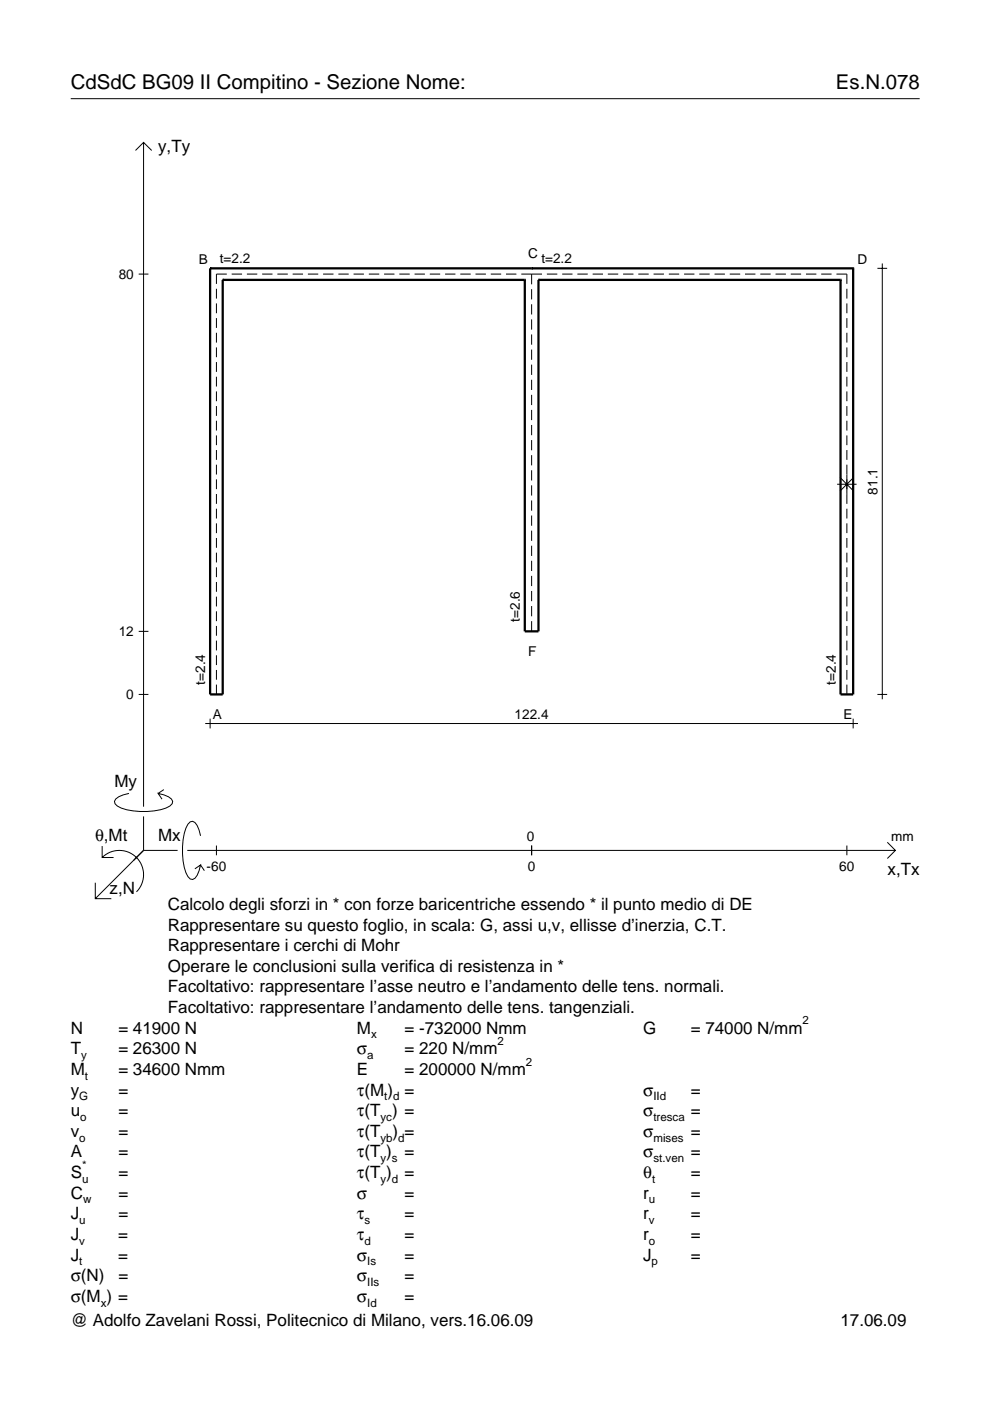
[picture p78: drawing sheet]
<svg xmlns="http://www.w3.org/2000/svg" width="210mm" height="297mm" viewBox="0 0 210 297" stroke-linecap="round" stroke-linejoin="round" font-family="sans-serif">
<defs><g id="words">
<g font-size="4.3">
<text x="15" y="18.9">CdSdC BG09 II Compitino - Sezione Nome:</text>
<text x="177.2" y="18.9">Es.N.078</text>
</g>
<g font-size="3.6">
<text x="33.5" y="32.3">y,Ty</text>
<text x="24.3" y="166.9">My</text>
<text x="20.1" y="178.2">θ,Mt</text>
<text x="33.5" y="178.2">Mx</text>
<text x="188.2" y="185.5">x,Tx</text>
<text x="23.2" y="189.6">z,N</text>
<text x="35.6" y="192.9">Calcolo degli sforzi in * con forze baricentriche essendo * il punto medio di DE</text>
<text x="35.6" y="197.3">Rappresentare su questo foglio, in scala: G, assi u,v, ellisse d’inerzia, C.T.</text>
<text x="35.6" y="201.7">Rappresentare i cerchi di Mohr</text>
<text x="35.6" y="206">Operare le conclusioni sulla verifica di resistenza in *</text>
<text x="35.6" y="210.4">Facoltativo: rappresentare l’asse neutro e l’andamento delle tens. normali.</text>
<text x="35.6" y="214.8">Facoltativo: rappresentare l’andamento delle tens. tangenziali.</text>
<text x="15" y="219.2">N</text>
<text x="25.1" y="219.2">= 41900 N</text>
<text x="75.7" y="219.2">M</text>
<text x="85.8" y="219.2">= -732000 Nmm</text>
<text x="136.4" y="219.2">G</text>
<text x="146.5" y="219.2">= 74000 N/mm</text>
<text x="15" y="227.9">M</text>
<text x="15" y="223.5">T</text>
<text x="25.1" y="227.9">= 34600 Nmm</text>
<text x="25.1" y="223.5">= 26300 N</text>
<text x="75.7" y="223.5">σ</text>
<text x="75.7" y="227.9">E</text>
<text x="85.8" y="223.5">= 220 N/mm</text>
<text x="85.8" y="227.9">= 200000 N/mm</text>
<text x="15" y="232.3">y</text>
<text x="25.1" y="232.3">=</text>
<text x="75.7" y="232.3">τ(M ) =</text>
<text x="136.4" y="232.3">σ</text>
<text x="146.5" y="232.3">=</text>
<text x="15" y="236.7">u</text>
<text x="25.1" y="236.7">=</text>
<text x="75.7" y="236.7">τ(T ) =</text>
<text x="136.4" y="236.7">σ</text>
<text x="146.5" y="236.7">=</text>
<text x="15" y="241">v</text>
<text x="15" y="245.4">A</text>
<text x="25.1" y="241">=</text>
<text x="25.1" y="245.4">=</text>
<text x="75.7" y="245.4">τ(T )</text>
<text x="75.7" y="241">τ(T</text>
<text x="83.3" y="241">) =</text>
<text x="85.8" y="245.4">=</text>
<text x="136.4" y="241">σ</text>
<text x="136.4" y="245.4">σ</text>
<text x="146.5" y="241">=</text>
<text x="146.5" y="245.4">=</text>
<text x="15" y="249.8">S</text>
<text x="25.1" y="249.8">=</text>
<text x="75.7" y="249.8">τ(T )</text>
<text x="85.8" y="249.8">=</text>
<text x="136.4" y="249.8">θ</text>
<text x="146.5" y="249.8">=</text>
<text x="15" y="254.2">C</text>
<text x="25.1" y="254.2">=</text>
<text x="75.7" y="254.2">σ</text>
<text x="85.8" y="254.2">=</text>
<text x="136.4" y="254.2">r</text>
<text x="146.5" y="254.2">=</text>
<text x="15" y="258.5">J</text>
<text x="15" y="262.9">J</text>
<text x="25.1" y="262.9">=</text>
<text x="25.1" y="258.5">=</text>
<text x="75.7" y="258.5">τ</text>
<text x="75.7" y="262.9">τ</text>
<text x="85.8" y="258.5">=</text>
<text x="85.8" y="262.9">=</text>
<text x="136.4" y="258.5">r</text>
<text x="136.4" y="262.9">r</text>
<text x="146.5" y="258.5">=</text>
<text x="146.5" y="262.9">=</text>
<text x="15" y="267.3">J</text>
<text x="25.1" y="267.3">=</text>
<text x="75.7" y="267.3">σ</text>
<text x="85.8" y="267.3">=</text>
<text x="136.4" y="267.3">J</text>
<text x="146.5" y="267.3">=</text>
<text x="15" y="271.7">σ(N)</text>
<text x="25.1" y="271.7">=</text>
<text x="75.7" y="271.7">σ</text>
<text x="85.8" y="271.7">=</text>
<text x="15" y="276">σ(M ) =</text>
<text x="15" y="281.2">@ Adolfo Zavelani Rossi, Politecnico di Milano, vers.16.06.09</text>
<text x="75.7" y="276">σ</text>
<text x="85.8" y="276">=</text>
<text x="178.2" y="281.2">17.06.09</text>
</g>
<g font-size="2.9">
<text x="25.2" y="59.1">80</text>
<text x="42.2" y="56">B</text>
<text x="46.6" y="55.9">t=2.2</text>
<text x="112" y="54.6">C</text>
<text x="114.8" y="55.9">t=2.2</text>
<text x="181.8" y="56">D</text>
<text x="186" y="104.9" transform="rotate(-90 186 104.9)">81.1</text>
<text x="110.2" y="131.8" transform="rotate(-90 110.2 131.8)">t=2.6</text>
<text x="25.2" y="134.9">12</text>
<text x="112" y="139.1">F</text>
<text x="26.8" y="148.2">0</text>
<text x="43.5" y="145.2" transform="rotate(-90 43.5 145.2)">t=2.4</text>
<text x="177.2" y="145.2" transform="rotate(-90 177.2 145.2)">t=2.4</text>
<text x="45.1" y="152.3">A</text>
<text x="109.1" y="152.4">122.4</text>
<text x="178.8" y="152.3">E</text>
<text x="111.7" y="178.2">0</text>
<text x="189" y="178.2">mm</text>
<text x="43.8" y="184.7">-60</text>
<text x="111.9" y="184.7">0</text>
<text x="178" y="184.7">60</text>
</g>
<g font-size="2.4">
<text x="78.7" y="220.2">x</text>
<text x="105.5" y="221.5">2</text>
<text x="170.2" y="217.2">2</text>
<text x="17.2" y="224.5">y</text>
<text x="77.9" y="224.5">a</text>
<text x="111.5" y="225.9">2</text>
<text x="16.8" y="233.3">G</text>
<text x="18" y="228.9">t</text>
<text x="81.5" y="233.3">t d</text>
<text x="138.5" y="233.3">IId</text>
<text x="17" y="237.7">o</text>
<text x="80.7" y="237.7">yc</text>
<text x="138.5" y="237.7">tresca</text>
<text x="16.8" y="242">o</text>
<text x="80.7" y="242">yb d</text>
<text x="138.5" y="242">mises</text>
<text x="17.4" y="250.8">u</text>
<text x="17.4" y="247.8">*</text>
<text x="80.7" y="246.4">y s</text>
<text x="80.7" y="250.8">y d</text>
<text x="138.2" y="250.8">t</text>
<text x="138.5" y="246.4">st.ven</text>
<text x="17.6" y="255.2">w</text>
<text x="137.6" y="255.2">u</text>
<text x="16.8" y="259.5">u</text>
<text x="16.8" y="263.9">v</text>
<text x="77.3" y="259.5">s</text>
<text x="77.3" y="263.9">d</text>
<text x="137.6" y="259.5">v</text>
<text x="137.6" y="263.9">o</text>
<text x="16.8" y="268.3">t</text>
<text x="77.9" y="268.3">Is</text>
<text x="138.2" y="268.3">p</text>
<text x="77.9" y="272.7">IIs</text>
<text x="21.4" y="277">x</text>
<text x="77.9" y="277">Id</text>
</g>
</g></defs>
<g fill="none" stroke="#000" stroke-width=".21">
<path d="M15 20.9h180M28.7 31.9l1.7-1.7 1.8 1.7M30.4 30.2v140.8M29.4 58.1h2.1M48.1 58.1h-2.2v2.1M49.1 58.1h2.2M52.3 58.1h2.2M55.6 58.1h2.2M58.8 58.1h2.2M62 58.1h2.2M65.3 58.1h2.2M68.5 58.1h2.2"/>
<path d="M71.7 58.1h2.2M75 58.1h2.2M78.2 58.1h2.2M81.4 58.1h2.2M84.7 58.1h2.2M87.9 58.1h2.2M91.1 58.1h2.2M94.4 58.1h2.2M97.6 58.1h2.2M100.8 58.1h2.2M104.1 58.1h2.2M107.3 58.1h2.2"/>
<path d="M110.5 58.1h4.4M112.7 58.1v2.2M115.9 58.1h2.3M119.2 58.1h2.2M122.4 58.1h2.2M125.6 58.1h2.2M128.9 58.1h2.2M132.1 58.1h2.2M135.3 58.1h2.2M138.6 58.1h2.2M141.8 58.1h2.2M145 58.1h2.2"/>
<path d="M148.3 58.1h2.2M151.5 58.1h2.2M154.7 58.1h2.2M158 58.1h2.2M161.2 58.1h2.2M164.4 58.1h2.2M167.7 58.1h2.2M170.9 58.1h2.2M174.1 58.1h2.2M177.3 58.1h2.3v2.1M186 56.9h2.1M187.1 55.9v92.4"/>
<path d="M45.9 61.2v2.1M45.9 64.3v2.1M45.9 67.4v2.1M45.9 70.6v2M45.9 73.7v2M45.9 76.8v2M45.9 79.9v2.1M112.7 61.3v2.2M112.7 64.5v2.2M112.7 67.7v2.2M112.7 70.9v2.2M112.7 74.1v2.2"/>
<path d="M112.7 77.3v2.2M179.6 61.2v2.1M179.6 64.3v2.1M179.6 67.4v2.1M179.6 70.6v2M179.6 73.7v2M179.6 76.8v2M179.6 79.9v2.1M45.9 83v2.1M45.9 86.1v2.1M45.9 89.2v2.1M45.9 92.3v2.1"/>
<path d="M45.9 95.4v2.1M45.9 98.5v2.1M112.7 80.5v2.2M112.7 83.7v2.2M112.7 86.9v2.2M112.7 90.1v2.2M112.7 93.3v2.2M112.7 96.5v2.2M112.7 99.7v2.2M179.6 83v2.1M179.6 86.1v2.1M179.6 89.2v2.1"/>
<path d="M179.6 92.3v2.1M179.6 95.4v2.1M179.6 98.5v8.3M45.9 101.6v2.1M45.9 104.7v2.1M45.9 107.9v2M45.9 111v2M45.9 114.1v2M45.9 117.2v2.1M112.7 102.9v2.2M112.7 106.1v2.2M112.7 109.3v2.2"/>
<path d="M112.7 112.5v2.2M112.7 115.7v2.2M112.7 118.9v2.2M177.5 102.7h4.1M178.1 101.2l2.9 2.9M179.6 107.9v2M179.6 111v2M179.6 114.1v2M179.6 117.2v2.1M181 101.2l-2.9 2.9M29.4 133.9h2.1M45.9 120.3v2.1"/>
<path d="M45.9 123.4v2.1M45.9 126.5v2.1M45.9 129.6v2.1M45.9 132.7v2.1M45.9 135.8v2.1M45.9 138.9v2.1M112.7 122.1v2.2M112.7 125.3v2.2M112.7 128.5v2.2M112.7 131.7v2.2M179.6 120.3v2.1M179.6 123.4v2.1"/>
<path d="M179.6 126.5v2.1M179.6 129.6v2.1M179.6 132.7v2.1M179.6 135.8v2.1M179.6 138.9v2.1M29.4 147.2h2.1M43.5 153.4h138.4M44.5 152.4v2M45.9 142v2.1M45.9 145.2v2M179.6 142v2.1M179.6 145.2v2"/>
<path d="M180.9 152.4v2M186 147.2h2.1M21.7 179.4v2.4h2.4M27.3 168.2a3.6 3.6 0 0 0-3 1.7l.1 .5a5.6 5.6 0 0 0 3.8 1.5 13.4 13.4 0 0 0 7.8-1l.5-.5 .1-.5a3.6 3.6 0 0 0-3.1-1.7l.8 1.2M30.4 173.1v7.2M34.7 167.4l-1.2 .8M42.5 177.2a3.6 3.6 0 0 0-1.7-3.1l-.5 .2a5.7 5.7 0 0 0-1.5 3.7 13.3 13.3 0 0 0 1 7.9l.5 .5 .5 .1a3.6 3.6 0 0 0 1.7-3.1l-1.2 .8M45.9 179.3v2M112.7 179.3v2M179.6 179.3v2M188.1 178.6l1.7 1.7-1.7 1.7M20.2 187.2v3.3h3.4"/>
<path d="M21.7 181.8a5.1 5.1 0 0 1 7.2 0 5.1 5.1 0 0 1 0 7.3M30.4 180.3l-10.2 10.2M30.4 180.3h7.2M39.7 180.3h150.1M42.5 183.4l.8 1.2"/>
</g>
<g fill="none" stroke="#000" stroke-width=".48">
<path d="M44.5 56.9h.1M44.5 56.9v90.3h2.7v-87.9M44.5 56.9h136.4M47.2 59.3h.1M47.2 59.3h64.1M111.3 59.3h.1M111.3 59.3v74.6h2.9v-74.6M112.7 56.9h.1M114.2 59.3h.1M114.2 59.3h64M178.2 59.3h.1M180.9 56.9h.1"/>
<path d="M180.9 56.9v90.3h-2.7v-87.9"/>
</g>
<use href="#words"/>
</svg>
